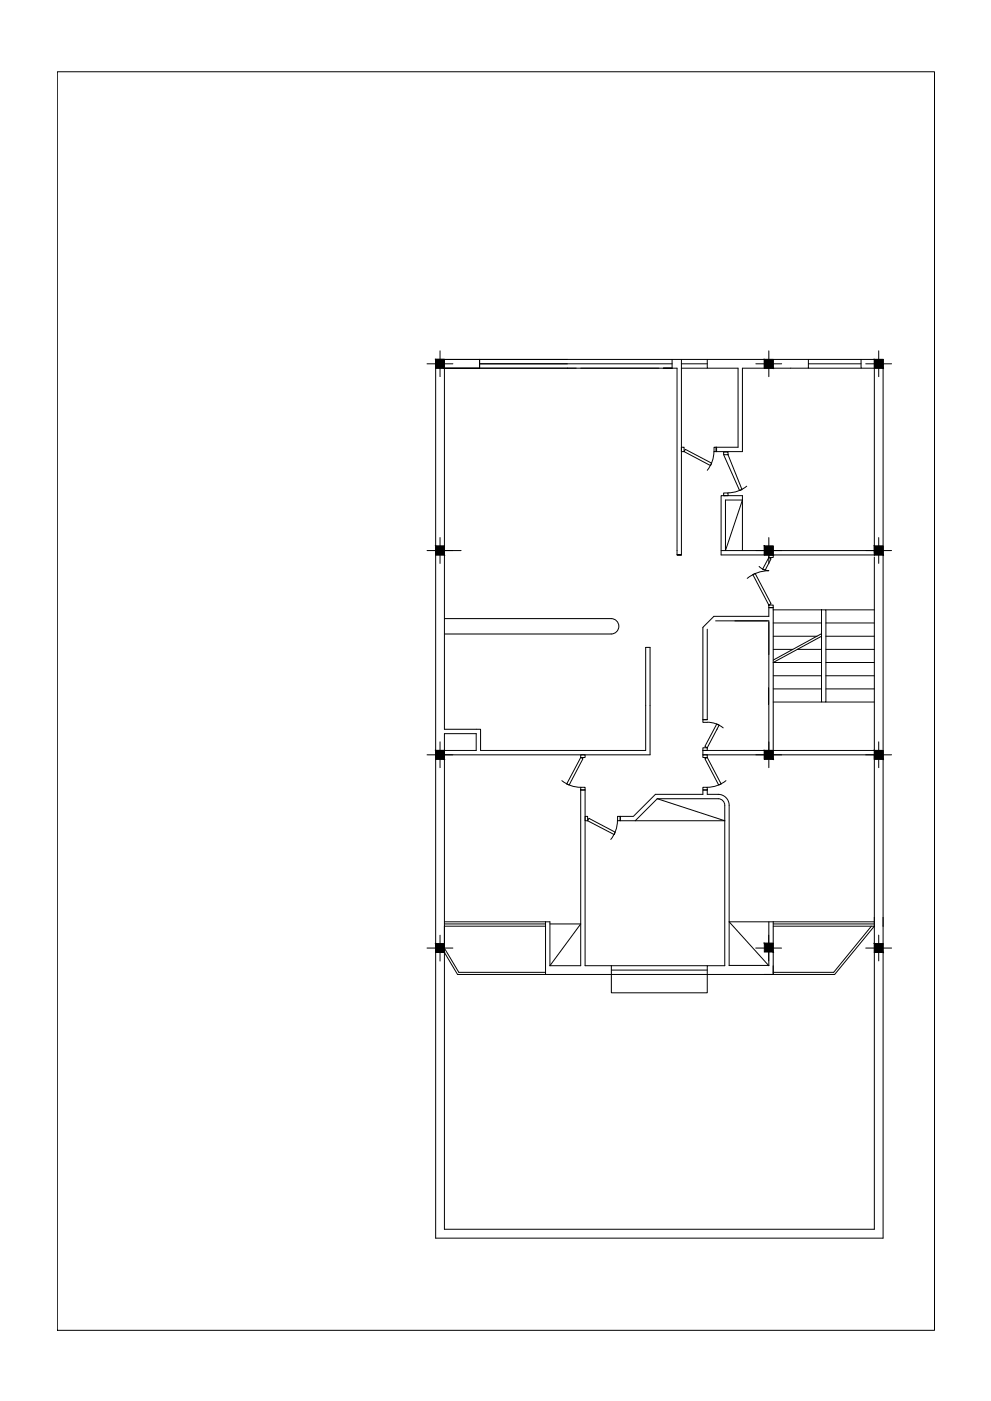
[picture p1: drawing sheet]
<svg xmlns="http://www.w3.org/2000/svg" width="297mm" height="420mm" viewBox="0 0 297 420" stroke-linecap="round" stroke-linejoin="round" font-family="sans-serif">
<!-- layer: 0 -->
<g fill="none" stroke="#000" stroke-width=".3">
<path d="M17.2 21.5h262.9v377.5h-262.9zM128 109.1h7.7M130.6 107.8h2.6v2.6h-2.6zM130.6 107.8h134.1v263.5h-134.1zM131.9 105.2v7.8M133.2 107.8h-2.6h13.1M133.2 110.4h10.5h-10.5M133.2 110.4v108.3h10.8v6.4h49.5v-30.9h1.3v32.2h-66.8M143.7 110.4v-2.6v2.6M143.7 109.1h57.8M143.7 110.4h29M170.1 110.4h32.8v56h1.3h-1.3"/>
<path d="M174.1 110.4h23.4M198.8 110.4h2.7h-2.7M201.5 107.8v2.6M204.2 109.1h7.8M204.2 110.4h7.8M204.2 107.8v58.6M212 107.8v2.6h9.2v23.7h-6.6v1.3h7.9v-25h19.8v-2.6M226.6 109.1h7.7M229.1 107.8h2.7v2.6h-2.7zM230.4 105.2v7.8M242.3 109.1h15.8M242.3 110.4h15.8"/>
<path d="M258.1 107.8v2.6h4M259.5 109.1h7.7M262.1 107.8h2.6v2.6h-2.6zM262.1 110.4v55.3M263.4 105.2v7.8M204.2 134.1h.8v1.3l.4-.6 7.9 4.1-.3 .7-8-4.2h-.8zM214 135.4a9 9 0 0 1-2 5.6M214 134.1h.8v1.3h-.8zM216.9 136.4l4.8 10.7 .7-.3-4.2-10.4v-.8h-1.3v.8h1.3M216.9 147.8h1.3v.8h-1.3zM216.9 148.6h.6M217.5 150h5l-5 15.1z"/>
<path d="M223.8 145.8a9 9 0 0 1-5.6 2M128 165.1h10.2M130.6 163.8h2.6v2.6h-2.6zM131.9 161.2v7.8M216.1 165.1h51.1M222.5 165.1v-16.5h-6.4v17.8h46M225.7 172.4l.6-.4 4.8 9.1-.7 .4h1.4v.7h-1.4v-.7zM227.5 169.9l1.3 .9 1.6 .4a10.3 10.3 0 0 0-6.4 2.3M229.1 163.8h2.7v2.6h-2.7zM230.4 166.4h1.4v.8h-1.4l.7 .4-1.8 3.4-.7-.3 1.8-3.5zM230.4 161.2v7.8M262.1 163.8h2.6v2.6h-2.6z"/>
<path d="M262.1 167.1v58h-51.4v1.3h56.5M263.4 161.2v7.8M133.2 185.5h50a2.31 2.31 0 0 1 2.3 2.3 2.31 2.31 0 0 1-2.3 2.3h-50M212 188.7v27.1M214.5 186.2h15.9v44M230.4 182.2h1.4M231.8 182.9v-.7h-1.4v2.6h-16.4l-3.3 3.3v27.7h1.3M231.8 182.9v42.2M231.8 194.7h5.8M231.8 190.8h13.1M231.8 186.8h14.4M231.8 182.9h14.4"/>
<path d="M239 194.7h7.2M246.2 182.9h1.4v27.6h-1.4zM246.2 190.8l-14.4 7.9h14.4M246.2 190l-14.4 8M247.6 198.7h14.5M247.6 194.7h14.5M247.6 190.8h14.5M247.6 186.8h14.5M247.6 182.9h14.5M212 216.6l2.2 .3 2.6 1.4M212 215.8h-1.3v.8h1.3M214.8 217.1l.7 .4-3.5 6.8v.8h-1.3v-.8h1.3l-.7-.4z"/>
<path d="M214.9 218.7h.1M230.4 206.2v5.1M231.8 210.5h14.4M231.8 206.6h14.4M231.8 202.7h14.4M247.6 210.5h14.5M247.6 206.6h14.5M247.6 202.7h14.5M130.6 225.1h2.6v2.6h-2.6zM130.6 225.1h12.1v-5.1h-9.5v65.6v-7.8h30.3M131.9 222.5v7.7M168.4 234.1a9 9 0 0 0 5.6 2"/>
<path d="M174.1 226.4h1.3v.8h-1.3l.6 .3-4.1 7.9-.7-.3 4.2-7.9zM174.1 236.1h1.3v.8h-1.3zM174.1 236.9v52.7h-9.3M174.1 236.9h1.3v52.7h36.6M197 239.5h18.3a1.97 1.97 0 0 1 1.9 2v48.1h-5.2v8.1h-28.8v-8.1M197 239.5l-6.6 6.6h-4.5v-1.3h4l6.6-6.6h14.2v-1.3h1.3v1.3h3.3a3.3 3.3 0 0 1 3.3 3.3v48.1M197 239.5l20.2 6.6h-26.8M210.7 226.4h1.3v.8l4.1 7.9-.7 .3-4.1-7.9 .7-.3h-1.3zM210.7 236.1h1.3v.8h-1.3zM217.6 234.1a9 9 0 0 1-5.6 2M229.1 225.1h2.7v2.6h-2.7zM262.1 225.1h2.6v2.6h-2.6z"/>
<path d="M262.1 226.4v142.3h-128.9v-83.1M263.4 222.5v7.7M175.4 244.8h.7v1.3l.4-.7 7.9 4.2-.3 .7-8-4.2h-.7zM185.1 246.1a9 9 0 0 1-2 5.6M185.1 244.8h.8v1.3h-.8zM133.2 277.1h30.3M133.2 276.5h31.6v13.1M163.5 276.5v1.3M163.5 277.8v14.4M164.8 277.1h9.3l-9.3 12.5M230.4 276.5v13.1l-11.8-13.1h13.2M231.8 277.8h30.3l-11.9 14.4h-113.1l-3.9-6.6h-2.6"/>
<path d="M231.8 277.1h30.3M231.8 276.5h30.3M231.8 276.5v15.7M261.2 277.8l-11.3 13.8h-18.1M128 284.3h7.7M130.6 283h2.6v2.6h-2.6zM131.9 280.5v7.7M133.2 284.4l4.3 7.2h26M183.2 290.9h28.8M218.6 289.5h11.8M226.5 284.3h7.8M229.1 282.9h2.7"/>
<path d="M231.8 289.6v2.6h-2.7M259.5 284.3h7.7M262.1 283h2.6M262.1 285.6h2.6M263.4 280.4v7.8"/>
</g>
<g fill="#000" stroke="#000" stroke-width=".3">
<path d="M130.6 107.8l2.6 2.6v-2.6zM130.6 107.8l2.6 2.6h-2.6z"/>
<path d="M229.1 107.8l2.7 2.6v-2.6zM229.1 107.8l2.7 2.6h-2.7z"/>
<path d="M262.1 107.8l2.6 2.6v-2.6zM262.1 107.8l2.6 2.6h-2.6z"/>
<path d="M130.6 163.8l2.6 2.6v-2.6zM130.6 163.8l2.6 2.6h-2.6z"/>
<path d="M229.1 163.8l2.7 2.6v-2.6zM229.1 163.8l2.7 2.6h-2.7z"/>
<path d="M262.1 163.8l2.6 2.6v-2.6zM262.1 163.8l2.6 2.6h-2.6z"/>
<path d="M130.6 225.1l2.6 2.6v-2.6zM130.6 225.1l2.6 2.6h-2.6z"/>
<path d="M229.1 225.1l2.7 2.6v-2.6zM229.1 225.1l2.7 2.6h-2.7z"/>
<path d="M262.1 225.1l2.6 2.6v-2.6zM262.1 225.1l2.6 2.6h-2.6z"/>
<path d="M130.6 283l2.6 2.6v-2.6zM130.6 283l2.6 2.6h-2.6z"/>
<path d="M229.1 282.9l2.7 2.6v-2.6zM229.1 282.9l2.7 2.6h-2.7z"/>
<path d="M262.1 283l2.6 2.6v-2.6zM262.1 283l2.6 2.6h-2.6z"/>
</g>
</svg>
